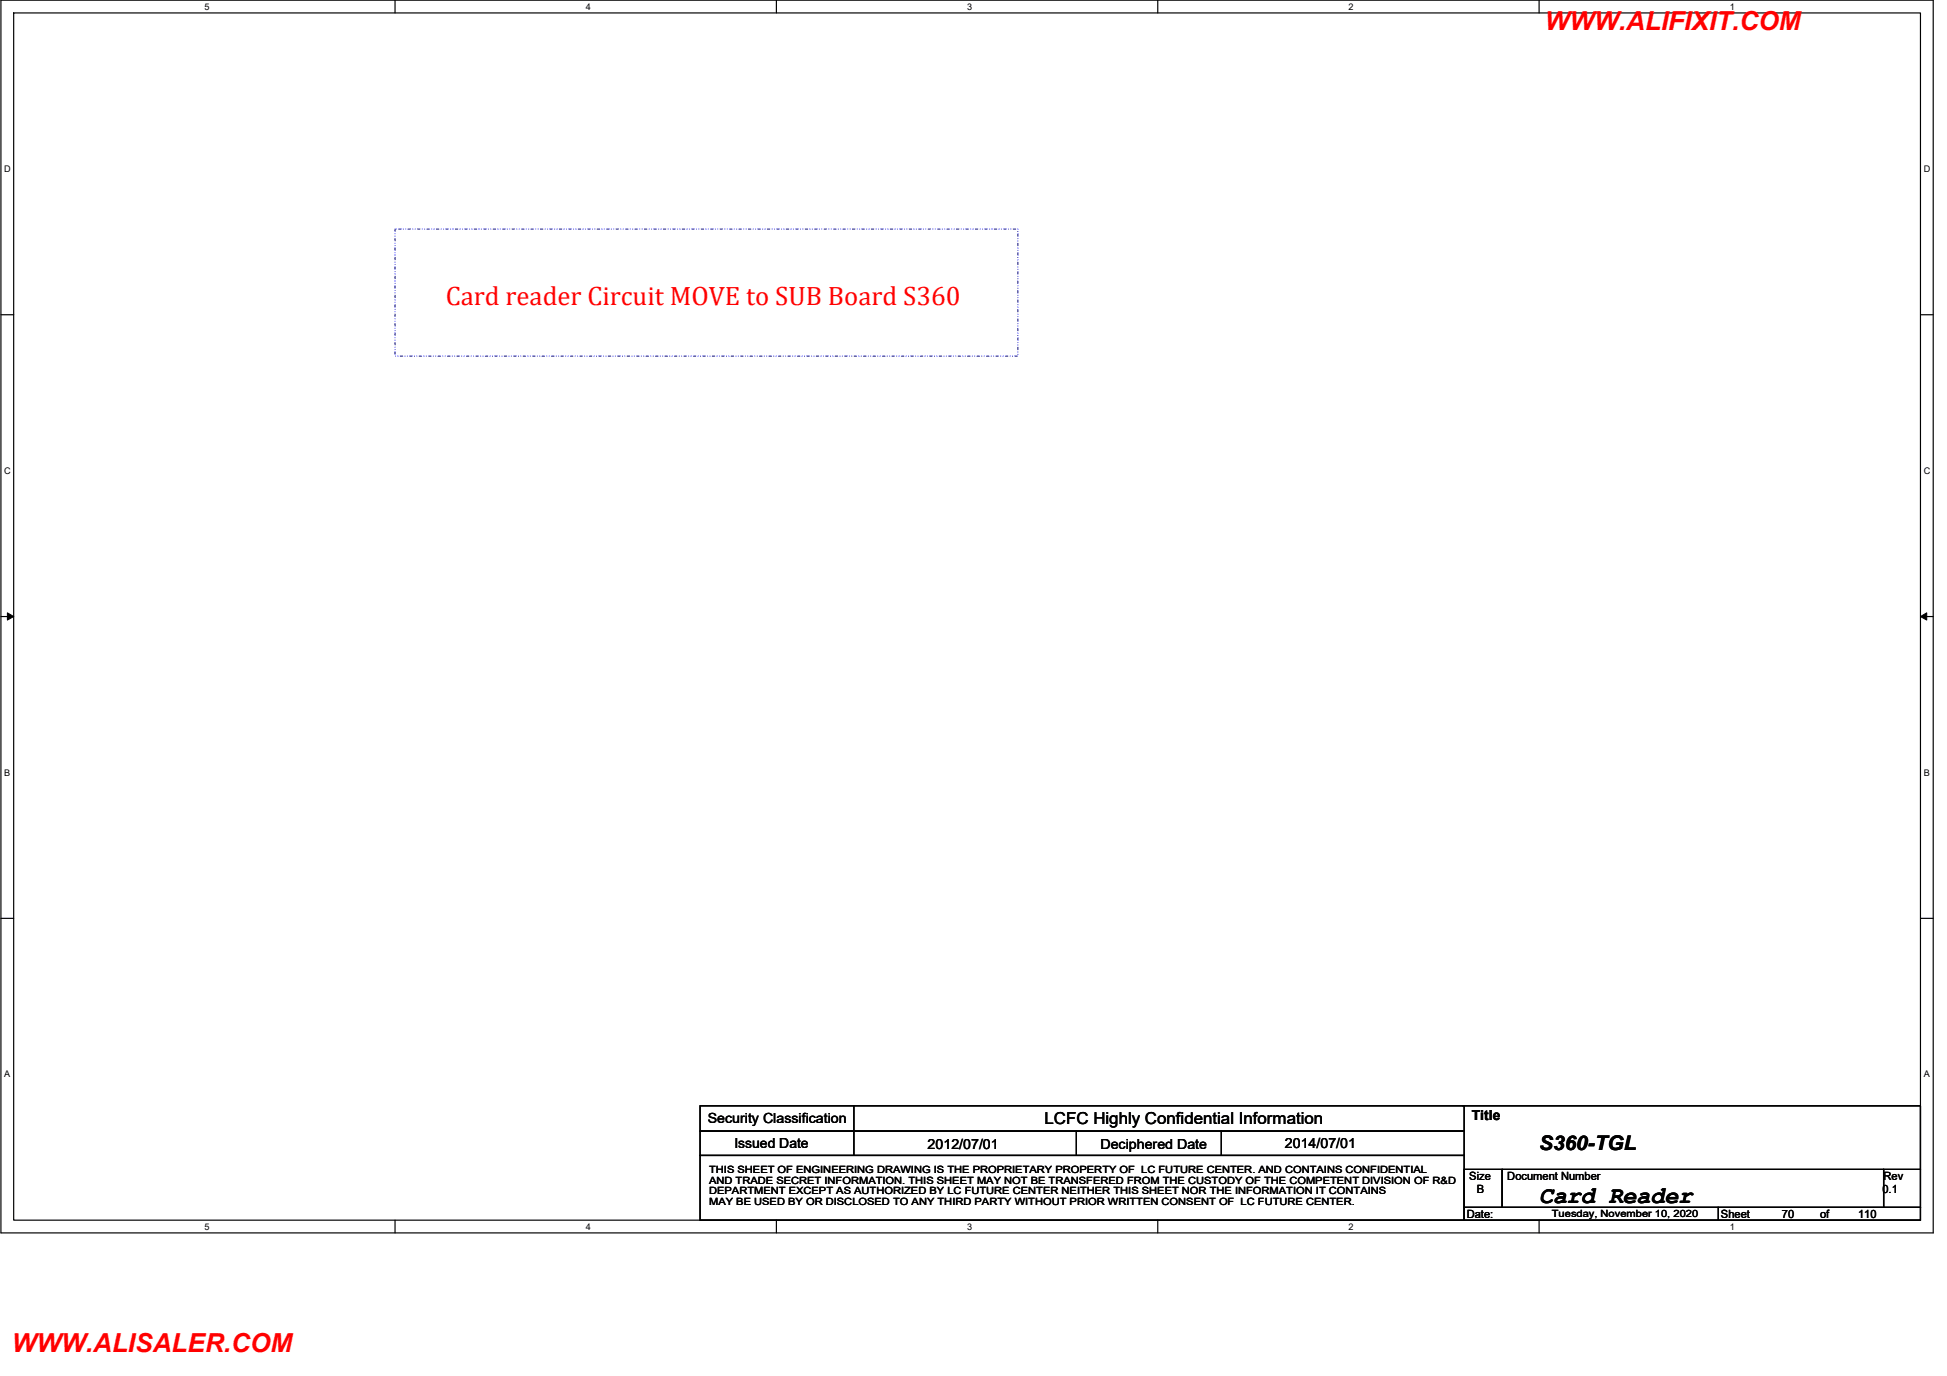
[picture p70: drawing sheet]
<svg xmlns="http://www.w3.org/2000/svg" width="420mm" height="297mm" viewBox="0 0 420 297" stroke-linecap="round" stroke-linejoin="round" font-family="sans-serif">
<defs><g id="words">
<text font-size="5.8" fill="#f00" x="96.2" y="65.9">Card reader Circuit MOVE to SUB Board S360</text>
<g font-size="5.6" fill="#f00">
<text x="333.4" y="6.4">WWW.ALIFIXIT.COM</text>
<text x="2.5" y="291.9">WWW.ALISALER.COM</text>
</g>
<text font-size="5.2" x="332.1" y="259.6">Card Reader</text>
<text font-size="4.4" x="332.1" y="248.2">S360-TGL</text>
<text font-size="3.6" x="225.4" y="242.7">LCFC Highly Confidential Information</text>
<g font-size="3">
<text x="152.7" y="242.5">Security Classification</text>
<text x="317.6" y="241.7">Title</text>
<text x="158.5" y="247.7">Issued Date</text>
<text x="200.2" y="248">2012/07/01</text>
<text x="237.5" y="248">Deciphered Date</text>
<text x="277.3" y="247.7">2014/07/01</text>
</g>
<g font-size="2.5">
<text x="317.1" y="254.7">Size</text>
<text x="318.7" y="257.4">B</text>
<text x="325.3" y="254.7">Document Number</text>
<text x="406.2" y="257.4">0.1</text>
<text x="406.5" y="254.7">Rev</text>
<text x="316.5" y="262.9">Date:</text>
<text x="371.4" y="262.9">Sheet</text>
<text x="384.5" y="262.9">70</text>
<text x="392.8" y="262.9">of</text>
<text x="401" y="262.9">110</text>
</g>
<g font-size="2.2">
<text x="153" y="253.3">THIS SHEET OF ENGINEERING DRAWING IS THE PROPRIETARY PROPERTY OF LC FUTURE CENTER. AND CONTAINS CONFIDENTIAL</text>
<text x="153" y="255.6">AND TRADE SECRET INFORMATION. THIS SHEET MAY NOT BE TRANSFERED FROM THE CUSTODY OF THE COMPETENT DIVISION OF R&amp;D</text>
<text x="153" y="257.8">DEPARTMENT EXCEPT AS AUTHORIZED BY LC FUTURE CENTER NEITHER THIS SHEET NOR THE INFORMATION IT CONTAINS</text>
<text x="153" y="260.1">MAY BE USED BY OR DISCLOSED TO ANY THIRD PARTY WITHOUT PRIOR WRITTEN CONSENT OF LC FUTURE CENTER.</text>
<text x="334.9" y="262.6">Tuesday, November 10, 2020</text>
</g>
<g font-size="2">
<text x="44.1" y="2.1">5</text>
<text x="126.4" y="2.1">4</text>
<text x="208.7" y="2.1">3</text>
<text x="291" y="2.1">2</text>
<text x="373.3" y="2.1">1</text>
<text x=".9" y="37.1">D</text>
<text x="415.2" y="37.1">D</text>
<text x=".9" y="102.3">C</text>
<text x="415.2" y="102.3">C</text>
<text x=".9" y="167.4">B</text>
<text x="415.2" y="167.4">B</text>
<text x=".9" y="232.6">A</text>
<text x="415.2" y="232.6">A</text>
<text x="44.1" y="265.5">5</text>
<text x="126.4" y="265.5">4</text>
<text x="208.7" y="265.5">3</text>
<text x="291" y="265.5">2</text>
<text x="373.3" y="265.5">1</text>
</g>
</g></defs>
<path d="M.2 0h417v266.1h-417zM3 2.8h411.4v260.6h-411.4z" fill="none" stroke="#000" stroke-width=".25"/>
<g fill="#fff">
<path d="M44.1 .3h1.1v2.2h-1.1z"/>
<path d="M44.1 263.7h1.1v2.2h-1.1z"/>
</g>
<path d="M85.2 0v2.8M85.2 263.4v2.7" fill="none" stroke="#000" stroke-width=".25"/>
<g fill="#fff">
<path d="M126.4 .3h1.1v2.2h-1.1z"/>
<path d="M126.4 263.7h1.1v2.2h-1.1z"/>
</g>
<path d="M167.5 0v2.8M167.5 263.4v2.7" fill="none" stroke="#000" stroke-width=".25"/>
<g fill="#fff">
<path d="M208.7 .3h1.1v2.2h-1.1z"/>
<path d="M208.7 263.7h1.1v2.2h-1.1z"/>
</g>
<path d="M249.8 0v2.8M249.8 263.4v2.7" fill="none" stroke="#000" stroke-width=".25"/>
<g fill="#fff">
<path d="M291 .3h1.1v2.2h-1.1z"/>
<path d="M291 263.7h1.1v2.2h-1.1z"/>
</g>
<path d="M332.1 0v2.8M332.1 263.4v2.7" fill="none" stroke="#000" stroke-width=".25"/>
<g fill="#fff">
<path d="M373.3 .3h1.1v2.2h-1.1z"/>
<path d="M373.3 263.7h1.1v2.2h-1.1z"/>
<path d="M.9 35.3h1.4v2.2h-1.4z"/>
<path d="M415.2 35.3h1.3v2.2h-1.3z"/>
<path d="M.9 100.5h1.4v2.2h-1.4z"/>
<path d="M415.2 100.5h1.3v2.2h-1.3z"/>
</g>
<path d="M.2 67.9h2.8M414.4 67.9h2.8" fill="none" stroke="#000" stroke-width=".25"/>
<g fill="#fff">
<path d="M.9 165.7h1.3v2.2h-1.3z"/>
<path d="M415.2 165.7h1.3v2.2h-1.3z"/>
</g>
<path d="M.2 133.1h2.8M414.4 133.1h2.8" fill="none" stroke="#000" stroke-width=".25"/>
<path d="M1.6 132.3l1.4 .8-1.4 .8zM414.4 133.1l1.4-.8v1.6z" fill="#000"/>
<path d="M1.6 132.3l1.4 .8-1.4 .8zM414.4 133.1l1.4-.8v1.6z" fill="none" stroke="#000" stroke-width=".22"/>
<g fill="#fff">
<path d="M.9 230.8h1.3v2.2h-1.3z"/>
<path d="M415.2 230.8h1.3v2.2h-1.3z"/>
</g>
<g fill="none" stroke="#000" stroke-width=".25">
<path d="M.2 198.2h2.8M414.4 198.2h2.8M151.1 238.7h164.9v5.5h-164.9zM184.3 238.7v10.7M315.7 238.7h98.7v13.7M151.1 244.2h164.9v5.2h-164.9zM151.1 249.4h164.9v14h-164.9zM232.3 244.2v5.2M263.6 244.2v5.2M316 252.4h8.2v8.2h-8.2zM324.2 252.4h82.3v8.2h-82.3zM406.5 252.4h7.9v8.2h-7.9z"/>
<path d="M316 260.6h54.8v2.8h-54.8zM370.8 260.6h43.6v2.8h-43.6z"/>
</g>
<path d="M85.2 49.4h134.5v27.5h-134.5z" fill="none" stroke="#00f" stroke-width=".25" stroke-dasharray=".5 .5 0 .5 0 .5"/>
<use href="#words"/>
</svg>
